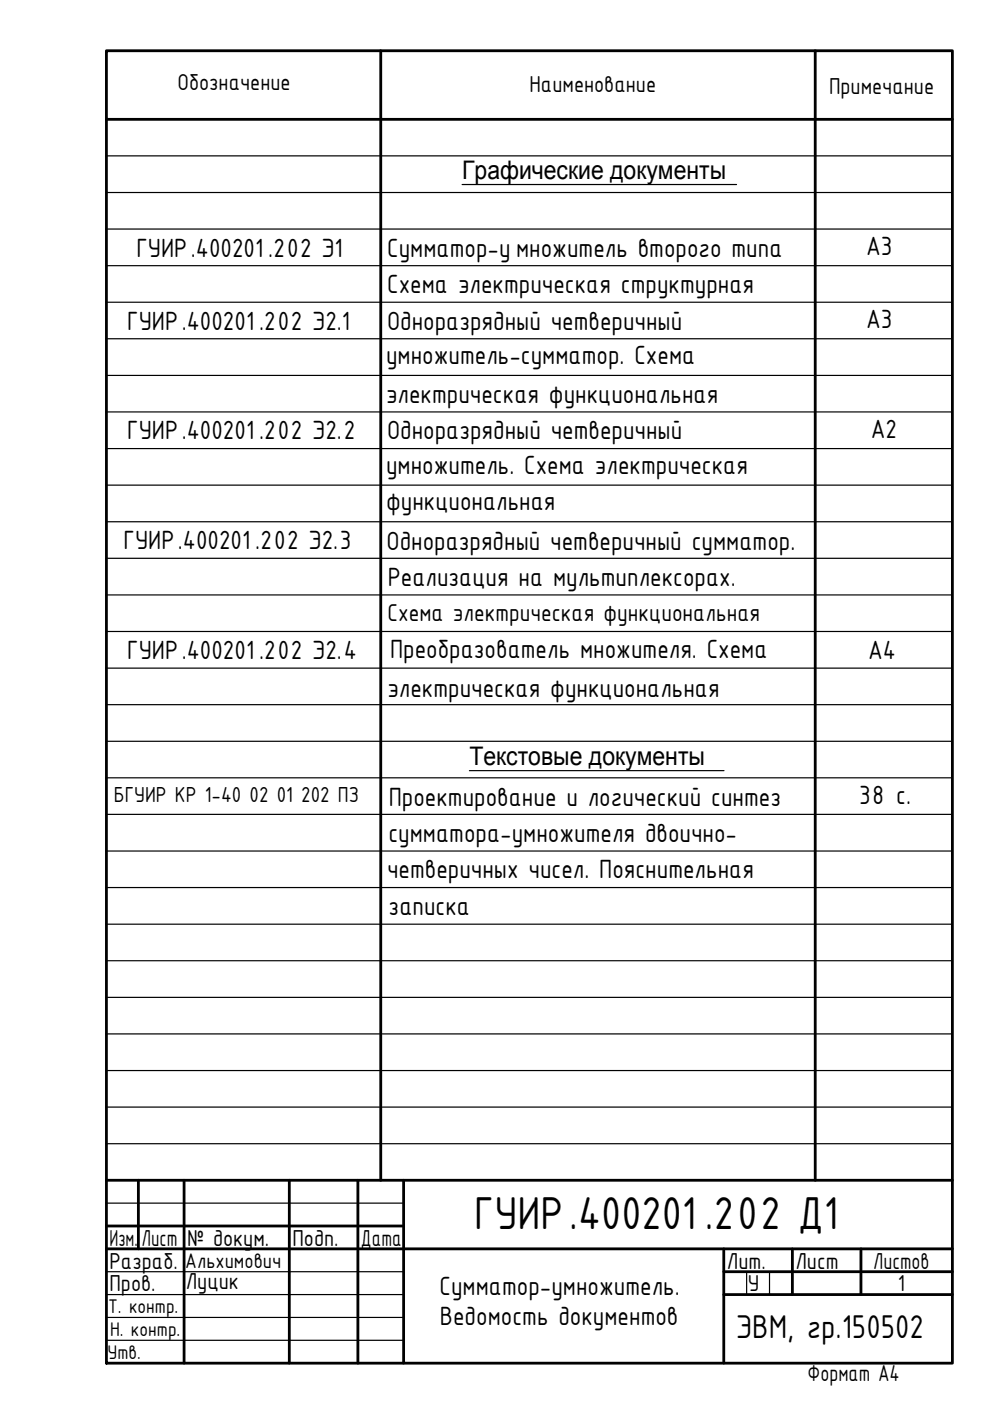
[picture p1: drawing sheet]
<svg xmlns="http://www.w3.org/2000/svg" width="210mm" height="297mm" viewBox="0 0 210 297" stroke-linecap="round" stroke-linejoin="round" font-family="sans-serif">
<defs><g id="words">
<text font-size="10.5" x="100.5" y="260.5">ГУИР.400201 .202 Д1</text>
<text font-size="7.5" x="156" y="283.6">ЭВМ, гр.150502</text>
<g font-size="6">
<text x="28.9" y="54.4">ГУИР.400201 .202 Э1</text>
<text x="82.1" y="54.4">Сумматор-у множитель второго типа</text>
<text x="183.6" y="54.1">А3</text>
<text x="82.1" y="62.1">Схема электрическая структурная</text>
<text x="27" y="69.9">ГУИР.400201 .202 Э2.1</text>
<text x="82.1" y="70">Одноразрядный четверичный</text>
<text x="183.6" y="69.6">А3</text>
<text x="81.9" y="77.1">умножитель-сумматор. Схема</text>
<text x="81.9" y="85.5">электрическая функциональная</text>
<text x="27" y="93.2">ГУИР.400201 .202 Э2.2</text>
<text x="82.1" y="93.2">Одноразрядный четверичный</text>
<text x="184.6" y="92.9">А2</text>
<text x="81.9" y="100.6">умножитель. Схема электрическая</text>
<text x="81.9" y="108">функциональная</text>
<text x="26.2" y="116.4">ГУИР.400201 .202 Э2.3</text>
<text x="82" y="116.6">Одноразрядный четверичный сумматор.</text>
<text x="82.2" y="124.2">Реализация на мультиплексорах.</text>
<text x="27" y="139.7">ГУИР.400201 .202 Э2.4</text>
<text x="82.7" y="139.6">Преобразователь множителя. Схема</text>
<text x="184.1" y="139.7">А4</text>
<text x="82.1" y="147.8">электрическая функциональная</text>
<text x="82.4" y="170.9">Проектирование и логический синтез</text>
<text x="182.1" y="170.5">38 с.</text>
<text x="82.3" y="178.5">сумматора-умножителя двоично-</text>
<text x="82.1" y="186.2">четверичных чисел. Пояснительная</text>
<text x="82.4" y="194">записка</text>
<text x="93.2" y="274.5">Сумматор-умножитель.</text>
<text x="93.3" y="281">Ведомость документов</text>
</g>
<text font-size="5.6" x="82.1" y="131.7">Схема электрическая функциональная</text>
<g font-size="5.4">
<text x="98" y="38">Графические документы</text>
<text x="99.5" y="162.2">Текстовые документы</text>
</g>
<g font-size="5.3">
<text x="37.7" y="19.1">Обозначение</text>
<text x="112.2" y="19.5">Наименование</text>
<text x="175.8" y="20">Примечание</text>
<text x="23.2" y="264.1">Изм.</text>
<text x="23.2" y="269">Разраб.</text>
<text x="30" y="264.1">Лист</text>
<text x="39.7" y="264.1">№ докум.</text>
<text x="62" y="264.1">Подп.</text>
<text x="76.5" y="264.1">Дата</text>
<text x="154.1" y="269">Лит.</text>
<text x="168.7" y="269">Лист</text>
<text x="185.1" y="269">Листов</text>
<text x="23.2" y="273.8">Пров.</text>
<text x="39.4" y="273.2">Луцик</text>
<text x="158.6" y="273.8">У</text>
<text x="190.4" y="273.8">1</text>
<text x="171.2" y="292.8">Формат А4</text>
</g>
<text font-size="5" x="24.1" y="170.1">БГУИР КР 1-40 02 01 202 ПЗ</text>
<text font-size="4.8" x="39.3" y="268.7">Альхимович</text>
<g font-size="4.5">
<text x="22.9" y="278.5">Т. контр.</text>
<text x="23.3" y="283.3">Н. контр.</text>
<text x="22.8" y="288.1">Утв.</text>
</g>
</g></defs>
<!-- layer: 0 -->
<g fill="none" stroke="#000" stroke-width=".59">
<path d="M22.6 10.8h179.3v278.2h-179.3zM80.7 10.8v239.4M172.8 10.8v239.4M22.6 25.3h179.3M22.6 250.2h179.3M22.6 259.9h63M29.3 250.2v14.6M39 250.2v38.8M61.3 250.2v38.8M75.9 250.2v38.8M85.6 250.2v38.8M22.6 264.8h179.3"/>
<path d="M153.5 264.8v24.2M153.5 269.6h48.4M153.5 274.5h48.4M168 264.8v9.7M182.5 264.8v9.7"/>
</g>
<g fill="none" stroke="#000" stroke-width=".25">
<path d="M22.6 10.8v14.5h179.3M170.9 10.8h9.7M22.6 33h179.3M98 39.1h58.2M22.6 40.8h179.3M22.6 48.6h179.3M22.6 56.3h179.3M22.6 64.1h179.3M22.6 71.8h179.3M22.6 79.6h179.3M22.6 87.3h179.3M22.6 95.1h179.3"/>
<path d="M22.6 102.9h179.3M22.6 110.6h179.3M22.6 118.4h179.3M22.6 126.1h179.3M22.6 133.9h179.3M22.6 141.7h179.3M22.6 149.4h179.3M22.6 157.2h179.3M22.6 164.9h179.3M22.6 172.7h179.3M99.5 163.4h54M22.6 180.4h179.3"/>
<path d="M22.6 188.2h179.3M22.6 195.9h179.3M22.6 203.7h179.3M22.6 211.5h179.3M22.6 219.2h179.3M22.6 227h179.3M22.6 234.7h179.3M22.6 255.1h63M22.6 259.9h63M22.6 242.5h179.3M22.6 264.8h63M22.6 279.3h63"/>
<path d="M22.6 274.5h63M22.6 269.6h63M153.5 264.8v4.8M158.3 269.6v4.9M163.2 269.6v4.9M22.6 284.2h63M22.6 289h179.3"/>
</g>
<use href="#words"/>
</svg>
